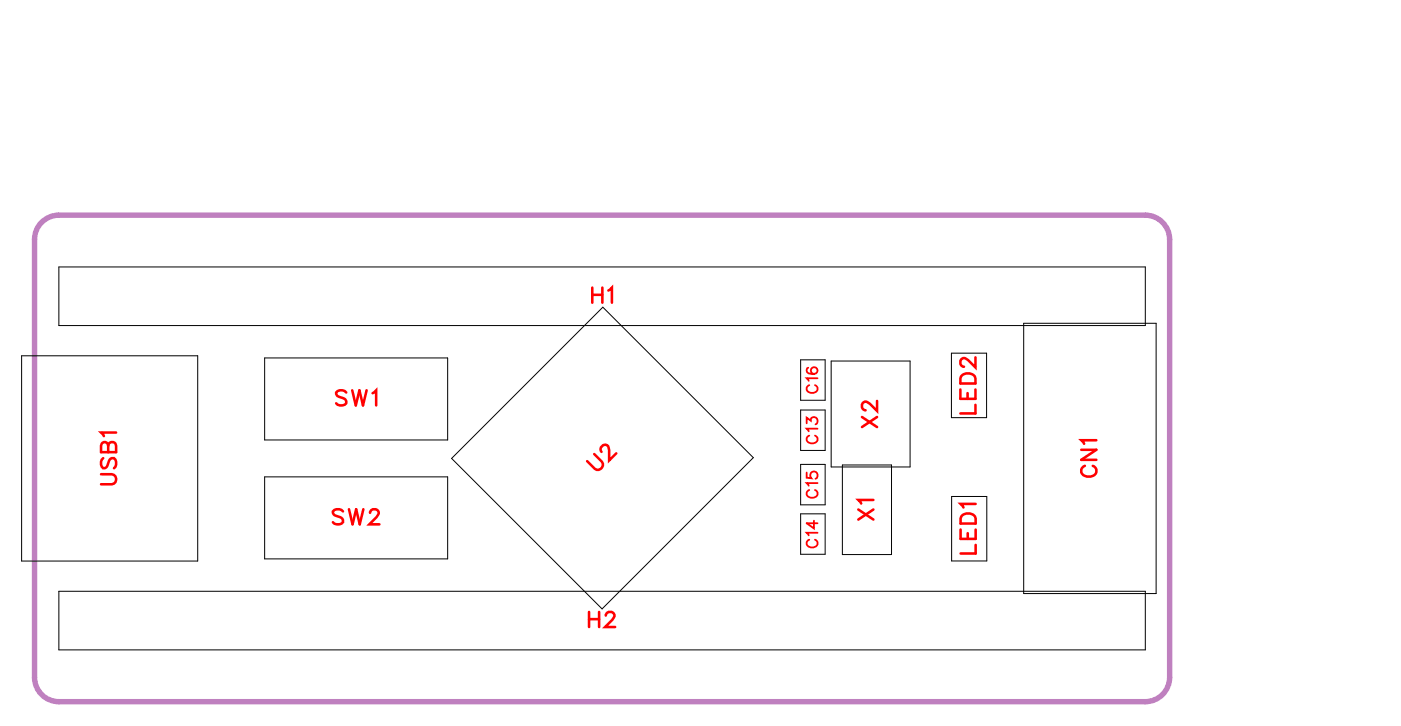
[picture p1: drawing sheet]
<svg xmlns="http://www.w3.org/2000/svg" width="66mm" height="34mm" viewBox="0 0 66 34" stroke-linecap="round" stroke-linejoin="round" font-family="sans-serif">
<defs><g id="words">
<g font-size="1.2" fill="#fff">
<text x="27.8" y="14.5">H1</text>
<text x="5.8" y="22.8" transform="rotate(-90 5.8 22.8)">USB1</text>
<text x="15.7" y="19.3">SW1</text>
<text x="28.3" y="22.4" transform="rotate(-45 28.3 22.4)">U2</text>
<text x="41.5" y="20.1" transform="rotate(-90 41.5 20.1)">X2</text>
<text x="46.1" y="19.5" transform="rotate(-90 46.1 19.5)">LED2</text>
<text x="51.8" y="22.5" transform="rotate(-90 51.8 22.5)">CN1</text>
<text x="15.6" y="24.9">SW2</text>
<text x="27.6" y="29.8">H2</text>
<text x="41.3" y="24.5" transform="rotate(-90 41.3 24.5)">X1</text>
<text x="46.1" y="26.1" transform="rotate(-90 46.1 26.1)">LED1</text>
</g>
<g font-size=".9" fill="#fff">
<text x="38.6" y="23.4" transform="rotate(-90 38.6 23.4)">C15</text>
<text x="38.6" y="20.9" transform="rotate(-90 38.6 20.9)">C13</text>
<text x="38.6" y="18.5" transform="rotate(-90 38.6 18.5)">C16</text>
<text x="38.6" y="25.8" transform="rotate(-90 38.6 25.8)">C14</text>
</g>
</g></defs>
<path d="M2.1 10.3l.7-.2h51a1.14 1.14 0 0 1 1.2 1.2v20.5a1.14 1.14 0 0 1-1.2 1.2h-51a1.14 1.14 0 0 1-1.2-1.2v-20.5l.1-.4z" fill="none" stroke="#bf80bf" stroke-width=".25"/>
<g fill="none" stroke="#000" stroke-width=".05">
<path d="M1 16.7h8.3v9.7h-8.3zM2.8 12.5h51v2.8h-51zM12.4 16.8h8.6v3.9h-8.6zM37.6 16.9h1.2v1.9h-1.2zM37.6 19.3h1.2v1.9h-1.2zM39.1 17h3.7v4.9h-3.7zM44.7 16.6h1.7v3h-1.7zM48.1 15.2h6.2v12.7h-6.2zM2.8 27.8h51v2.7h-51zM12.4 22.4h8.6v3.9h-8.6zM21.2 21.5l7.1-7.1 7.1 7.1-7.1 7.1zM37.6 24.1h1.2v1.9h-1.2z"/>
<path d="M37.6 21.8h1.2v1.9h-1.2zM39.6 21.8h2.3v4.3h-2.3zM44.7 23.3h1.7v3.1h-1.7z"/>
</g>
<g fill="none" stroke="#f00" stroke-width=".12">
<path d="M16.3 18.4l-.2-.1-.3 .1 .1 .2 .4 .2v.2h-.2h-.3M16.6 18.3l.1 .7 .2-.7 .2 .7 .1-.7M17.5 18.5l.2-.2v.7M27.8 13.5v.7M27.8 13.9h.5M28.3 13.5v.7M28.6 13.6l.2-.1v.7M40.5 19.6l.7 .5M41.2 18.8v.5l-.3-.3-.3-.1-.1 .1v.1l.2 .2M41.2 19.6l-.7 .5M45.1 18.3v.4h.7v-.4M45.2 17.7a.39 .39 0 0 1 .6 .1v.2h-.7z"/>
<path d="M45.5 18.5v.2M45.8 16.8v.5l-.3-.4-.2-.1-.2 .2v.1l.2 .1M45.8 19v.4h-.7M4.7 22.3h.6l.2 .2-.1 .2-.7 .1M4.8 21.5l-.1 .2 .1 .3 .2-.1 .3-.4h.1l.1 .2-.1 .3M5.1 20.9l-.1-.1h-.2l-.1 .4h.8v-.3l-.2-.1h-.2v.4M5.5 20.3h-.8l.2 .2M16.1 24l-.2-.1-.3 .1 .1 .2 .4 .2v.1l-.2 .1-.3-.1M16.4 23.9l.2 .7 .1-.7 .2 .7 .2-.7M17.4 24.1l.1-.2h.2l.1 .2-.1 .2-.3 .3h.4M27.7 28.8v.7M27.7 29.1h.5"/>
<path d="M27.9 21.3l.4 .5-.1 .2h-.3l-.3-.3M28.2 28.8v.7M28.3 21.2l-.1-.2 .1-.1h.2l.1 .3v.4l.4-.3M28.5 28.9l.1-.1h.1l.2 .1-.1 .2-.4 .4h.5M40.3 23.9l.7 .5M41 23.5h-.7l.2 .2M41 23.9l-.7 .5M45.1 24.9v.4h.7v-.4M45.2 24.3a.39 .39 0 0 1 .6 .1v.2h-.7zM45.5 25.1v.2M45.8 23.7h-.7l.2 .1M45.8 25.6v.4h-.7"/>
<path d="M50.8 21.1h.7l-.7 .5h.7M51 21.9a.26 .26 0 0 0-.2 .3 .26 .26 0 0 0 .3 .2h.2a.26 .26 0 0 0 .2-.2 .26 .26 0 0 0-.1-.3M51.5 20.7h-.7l.1 .2"/>
</g>
<path d="M37.9 19.9v-.3l.2 .2a.18 .18 0 0 1 .3-.2 .17 .17 0 0 1-.1 .3M38 17.3h-.1a.22 .22 0 0 0 .3 .3 .22 .22 0 0 0 .1-.3 .16 .16 0 0 0-.2 .1 .16 .16 0 0 0 .1 .2M38 18.1a.19 .19 0 0 0-.1 .2 .19 .19 0 0 0 .2 .2h.1a.19 .19 0 0 0 .2-.2 .19 .19 0 0 0-.1-.2M38.4 17.8h-.5l.1 .1M37.9 22.2v.2l.2 .1a.18 .18 0 0 1 0-.3 .18 .18 0 0 1 .3 0 .18 .18 0 0 1-.1 .3M38 25.4a.19 .19 0 0 0-.1 .2 .19 .19 0 0 0 .2 .1h.1a.19 .19 0 0 0 .2-.1 .19 .19 0 0 0-.1-.2M38 23a.19 .19 0 0 0-.1 .2 .19 .19 0 0 0 .2 .2h.1a.19 .19 0 0 0 .2-.2 .19 .19 0 0 0-.1-.2M38 20.5a.19 .19 0 0 0-.1 .2 .19 .19 0 0 0 .2 .1h.1a.19 .19 0 0 0 .2-.1 .19 .19 0 0 0-.1-.2M38.2 24.5v.3l-.3-.2h.5M38.4 25h-.5l.1 .2M38.4 22.7h-.5l.1 .1M38.4 20.1h-.5l.1 .2" fill="none" stroke="#f00" stroke-width=".08"/>
<use href="#words"/>
</svg>
